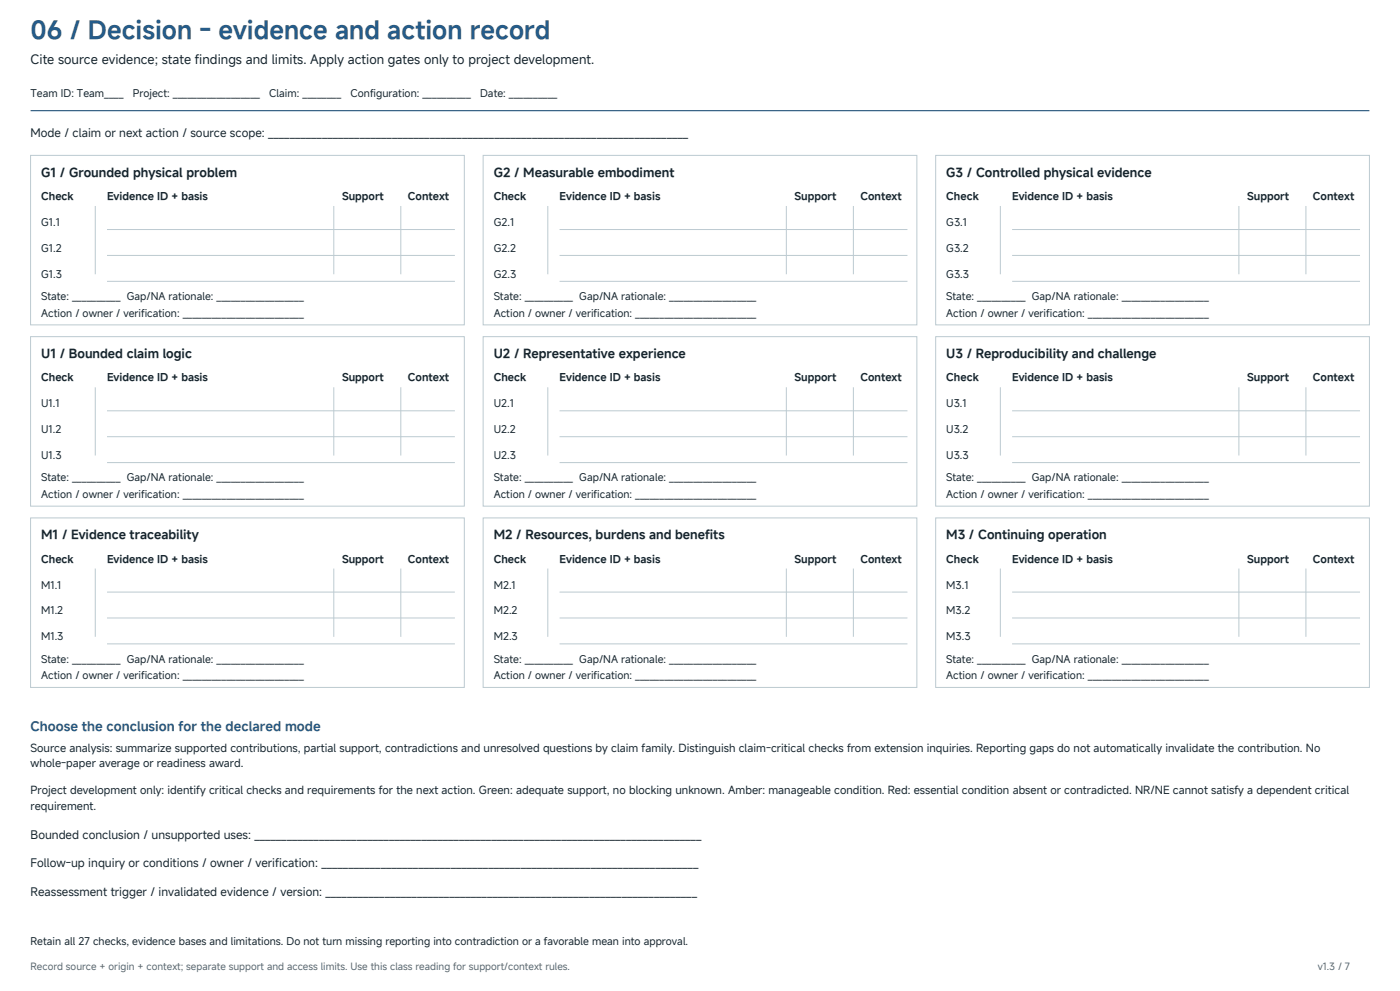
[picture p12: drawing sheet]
<svg xmlns="http://www.w3.org/2000/svg" width="420mm" height="297mm" viewBox="0 0 420 297" stroke-linecap="round" stroke-linejoin="round" font-family="sans-serif">
<defs><g id="words">
<text font-size="7.4" fill="#245c8a" x="9.2" y="11.6">06 / Decision - evidence and action record</text>
<text font-size="3.9" fill="#17252d" x="9.2" y="19.1">Cite source evidence; state findings and limits. Apply action gates only to project development.</text>
<text font-size="3.9" fill="#245c8a" x="9.2" y="219">Choose the conclusion for the declared mode</text>
<g font-size="3.7" fill="#17252d">
<text x="12.3" y="52.9">G1 / Grounded physical problem</text>
<text x="148.1" y="52.9">G2 / Measurable embodiment</text>
<text x="283.9" y="52.9">G3 / Controlled physical evidence</text>
<text x="12.3" y="107.2">U1 / Bounded claim logic</text>
<text x="148.1" y="107.2">U2 / Representative experience</text>
<text x="283.9" y="107.2">U3 / Reproducibility and challenge</text>
<text x="12.3" y="161.6">M1 / Evidence traceability</text>
<text x="148.1" y="161.6">M2 / Resources, burdens and benefits</text>
<text x="283.9" y="161.6">M3 / Continuing operation</text>
</g>
<g font-size="3.5" fill="#17252d">
<text x="9.2" y="40.9">Mode / claim or next action / source scope: ______________________________________________________________________________</text>
<text x="9.2" y="251.5">Bounded conclusion / unsupported uses: ___________________________________________________________________________________</text>
<text x="9.2" y="260">Follow-up inquiry or conditions / owner / verification: ______________________________________________________________________</text>
<text x="9.2" y="268.4">Reassessment trigger / invalidated evidence / version: _____________________________________________________________________</text>
</g>
<g font-size="3.4" fill="#17252d">
<text x="9.2" y="225.4">Source analysis: summarize supported contributions, partial support, contradictions and unresolved questions by claim family. Distinguish claim-critical checks from extension inquiries. Reporting gaps do not automatically invalidate the contribution. No</text>
<text x="9.2" y="230">whole-paper average or readiness award.</text>
<text x="9.2" y="238.1">Project development only: identify critical checks and requirements for the next action. Green: adequate support, no blocking unknown. Amber: manageable condition. Red: essential condition absent or contradicted. NR/NE cannot satisfy a dependent critical</text>
<text x="9.2" y="242.7">requirement.</text>
</g>
<g font-size="3.2" fill="#17252d">
<text x="9.2" y="28.9">Team ID: Team____</text>
<text x="39.9" y="28.9">Project: __________________</text>
<text x="80.8" y="28.9">Claim: ________</text>
<text x="105.2" y="28.9">Configuration: __________</text>
<text x="144" y="28.9">Date: __________</text>
<text x="12.3" y="60">Check</text>
<text x="32.1" y="60">Evidence ID + basis</text>
<text x="102.6" y="60">Support</text>
<text x="122.4" y="60">Context</text>
<text x="148.1" y="60">Check</text>
<text x="167.9" y="60">Evidence ID + basis</text>
<text x="238.4" y="60">Support</text>
<text x="258.1" y="60">Context</text>
<text x="283.9" y="60">Check</text>
<text x="303.6" y="60">Evidence ID + basis</text>
<text x="374.1" y="60">Support</text>
<text x="393.9" y="60">Context</text>
<text x="12.3" y="67.7">G1.1</text>
<text x="148.1" y="67.7">G2.1</text>
<text x="283.9" y="67.7">G3.1</text>
<text x="12.3" y="75.5">G1.2</text>
<text x="148.1" y="75.5">G2.2</text>
<text x="283.9" y="75.5">G3.2</text>
<text x="12.3" y="83.3">G1.3</text>
<text x="148.1" y="83.3">G2.3</text>
<text x="283.9" y="83.3">G3.3</text>
<text x="12.3" y="90">State: __________ Gap/NA rationale: __________________</text>
<text x="148.1" y="90">State: __________ Gap/NA rationale: __________________</text>
<text x="283.9" y="90">State: __________ Gap/NA rationale: __________________</text>
<text x="12.3" y="94.9">Action / owner / verification: _________________________</text>
<text x="148.1" y="94.9">Action / owner / verification: _________________________</text>
<text x="283.9" y="94.9">Action / owner / verification: _________________________</text>
<text x="12.3" y="114.3">Check</text>
<text x="32.1" y="114.3">Evidence ID + basis</text>
<text x="102.6" y="114.3">Support</text>
<text x="122.4" y="114.3">Context</text>
<text x="148.1" y="114.3">Check</text>
<text x="167.9" y="114.3">Evidence ID + basis</text>
<text x="238.4" y="114.3">Support</text>
<text x="258.1" y="114.3">Context</text>
<text x="283.9" y="114.3">Check</text>
<text x="303.6" y="114.3">Evidence ID + basis</text>
<text x="374.1" y="114.3">Support</text>
<text x="393.9" y="114.3">Context</text>
<text x="12.3" y="122.1">U1.1</text>
<text x="148.1" y="122.1">U2.1</text>
<text x="283.9" y="122.1">U3.1</text>
<text x="12.3" y="129.8">U1.2</text>
<text x="148.1" y="129.8">U2.2</text>
<text x="283.9" y="129.8">U3.2</text>
<text x="12.3" y="137.6">U1.3</text>
<text x="148.1" y="137.6">U2.3</text>
<text x="283.9" y="137.6">U3.3</text>
<text x="12.3" y="144.3">State: __________ Gap/NA rationale: __________________</text>
<text x="12.3" y="149.2">Action / owner / verification: _________________________</text>
<text x="148.1" y="144.3">State: __________ Gap/NA rationale: __________________</text>
<text x="148.1" y="149.2">Action / owner / verification: _________________________</text>
<text x="283.9" y="144.3">State: __________ Gap/NA rationale: __________________</text>
<text x="283.9" y="149.2">Action / owner / verification: _________________________</text>
<text x="12.3" y="168.6">Check</text>
<text x="32.1" y="168.6">Evidence ID + basis</text>
<text x="102.6" y="168.6">Support</text>
<text x="122.4" y="168.6">Context</text>
<text x="148.1" y="168.6">Check</text>
<text x="167.9" y="168.6">Evidence ID + basis</text>
<text x="238.4" y="168.6">Support</text>
<text x="258.1" y="168.6">Context</text>
<text x="283.9" y="168.6">Check</text>
<text x="303.6" y="168.6">Evidence ID + basis</text>
<text x="374.1" y="168.6">Support</text>
<text x="393.9" y="168.6">Context</text>
<text x="12.3" y="176.4">M1.1</text>
<text x="148.1" y="176.4">M2.1</text>
<text x="283.9" y="176.4">M3.1</text>
<text x="12.3" y="184.1">M1.2</text>
<text x="148.1" y="184.1">M2.2</text>
<text x="283.9" y="184.1">M3.2</text>
<text x="12.3" y="191.9">M1.3</text>
<text x="148.1" y="191.9">M2.3</text>
<text x="283.9" y="191.9">M3.3</text>
<text x="12.3" y="198.6">State: __________ Gap/NA rationale: __________________</text>
<text x="12.3" y="203.6">Action / owner / verification: _________________________</text>
<text x="148.1" y="198.6">State: __________ Gap/NA rationale: __________________</text>
<text x="148.1" y="203.6">Action / owner / verification: _________________________</text>
<text x="283.9" y="198.6">State: __________ Gap/NA rationale: __________________</text>
<text x="283.9" y="203.6">Action / owner / verification: _________________________</text>
<text x="9.2" y="283.2">Retain all 27 checks, evidence bases and limitations. Do not turn missing reporting into contradiction or a favorable mean into approval.</text>
</g>
<g font-size="3" fill="#566770">
<text x="9.2" y="290.7">Record source + origin + context; separate support and access limits. Use this class reading for support/context rules.</text>
<text x="395.3" y="290.7">v1.3 / 7</text>
</g>
</g></defs>
<path d="M9.2 33.2h401.6" fill="none" stroke="#245c8a" stroke-width=".35"/>
<path d="M9.2 46.6h130.1v50.8h-130.1z" fill-rule="evenodd" fill="#fff" stroke="#bccad0" stroke-width=".3"/>
<path d="M28.6 61.7v20.5M32.1 68.8h104.4M32.1 76.6h104.4M100.1 61.7v20.5M120.2 61.7v20.5M32.1 84.3h104.4" fill="none" stroke="#bccad0" stroke-width=".3"/>
<path d="M144.9 46.6h130.2v50.8h-130.2z" fill-rule="evenodd" fill="#fff" stroke="#bccad0" stroke-width=".3"/>
<path d="M164.3 61.7v20.5M167.9 68.8h104.3M167.9 76.6h104.3M235.9 61.7v20.5M256 61.7v20.5M167.9 84.3h104.3" fill="none" stroke="#bccad0" stroke-width=".3"/>
<path d="M280.7 46.6h130.1v50.8h-130.1z" fill-rule="evenodd" fill="#fff" stroke="#bccad0" stroke-width=".3"/>
<path d="M300.1 61.7v20.5M303.6 68.8h104.4M303.6 76.6h104.4M371.7 61.7v20.5M391.8 61.7v20.5M303.6 84.3h104.4" fill="none" stroke="#bccad0" stroke-width=".3"/>
<path d="M9.2 100.9h130.1v50.8h-130.1z" fill-rule="evenodd" fill="#fff" stroke="#bccad0" stroke-width=".3"/>
<path d="M28.6 116.1v20.4M100.1 116.1v20.4M120.2 116.1v20.4M32.1 123.1h104.4M32.1 130.9h104.4M32.1 138.6h104.4" fill="none" stroke="#bccad0" stroke-width=".3"/>
<path d="M144.9 100.9h130.2v50.8h-130.2z" fill-rule="evenodd" fill="#fff" stroke="#bccad0" stroke-width=".3"/>
<path d="M164.3 116.1v20.4M235.9 116.1v20.4M256 116.1v20.4M167.9 123.1h104.3M167.9 130.9h104.3M167.9 138.6h104.3" fill="none" stroke="#bccad0" stroke-width=".3"/>
<path d="M280.7 100.9h130.1v50.8h-130.1z" fill-rule="evenodd" fill="#fff" stroke="#bccad0" stroke-width=".3"/>
<path d="M300.1 116.1v20.4M371.7 116.1v20.4M391.8 116.1v20.4M303.6 123.1h104.4M303.6 130.9h104.4M303.6 138.6h104.4" fill="none" stroke="#bccad0" stroke-width=".3"/>
<path d="M9.2 155.2h130.1v50.8h-130.1z" fill-rule="evenodd" fill="#fff" stroke="#bccad0" stroke-width=".3"/>
<path d="M28.6 170.4v20.5M32.1 177.4h104.4M100.1 170.4v20.5M120.2 170.4v20.5M32.1 185.2h104.4M32.1 193h104.4" fill="none" stroke="#bccad0" stroke-width=".3"/>
<path d="M144.9 155.2h130.2v50.8h-130.2z" fill-rule="evenodd" fill="#fff" stroke="#bccad0" stroke-width=".3"/>
<path d="M164.3 170.4v20.5M167.9 177.4h104.3M235.9 170.4v20.5M256 170.4v20.5M167.9 185.2h104.3M167.9 193h104.3" fill="none" stroke="#bccad0" stroke-width=".3"/>
<path d="M280.7 155.2h130.1v50.8h-130.1z" fill-rule="evenodd" fill="#fff" stroke="#bccad0" stroke-width=".3"/>
<path d="M300.1 170.4v20.5M303.6 177.4h104.4M371.7 170.4v20.5M391.8 170.4v20.5M303.6 185.2h104.4M303.6 193h104.4" fill="none" stroke="#bccad0" stroke-width=".3"/>
<use href="#words"/>
</svg>
